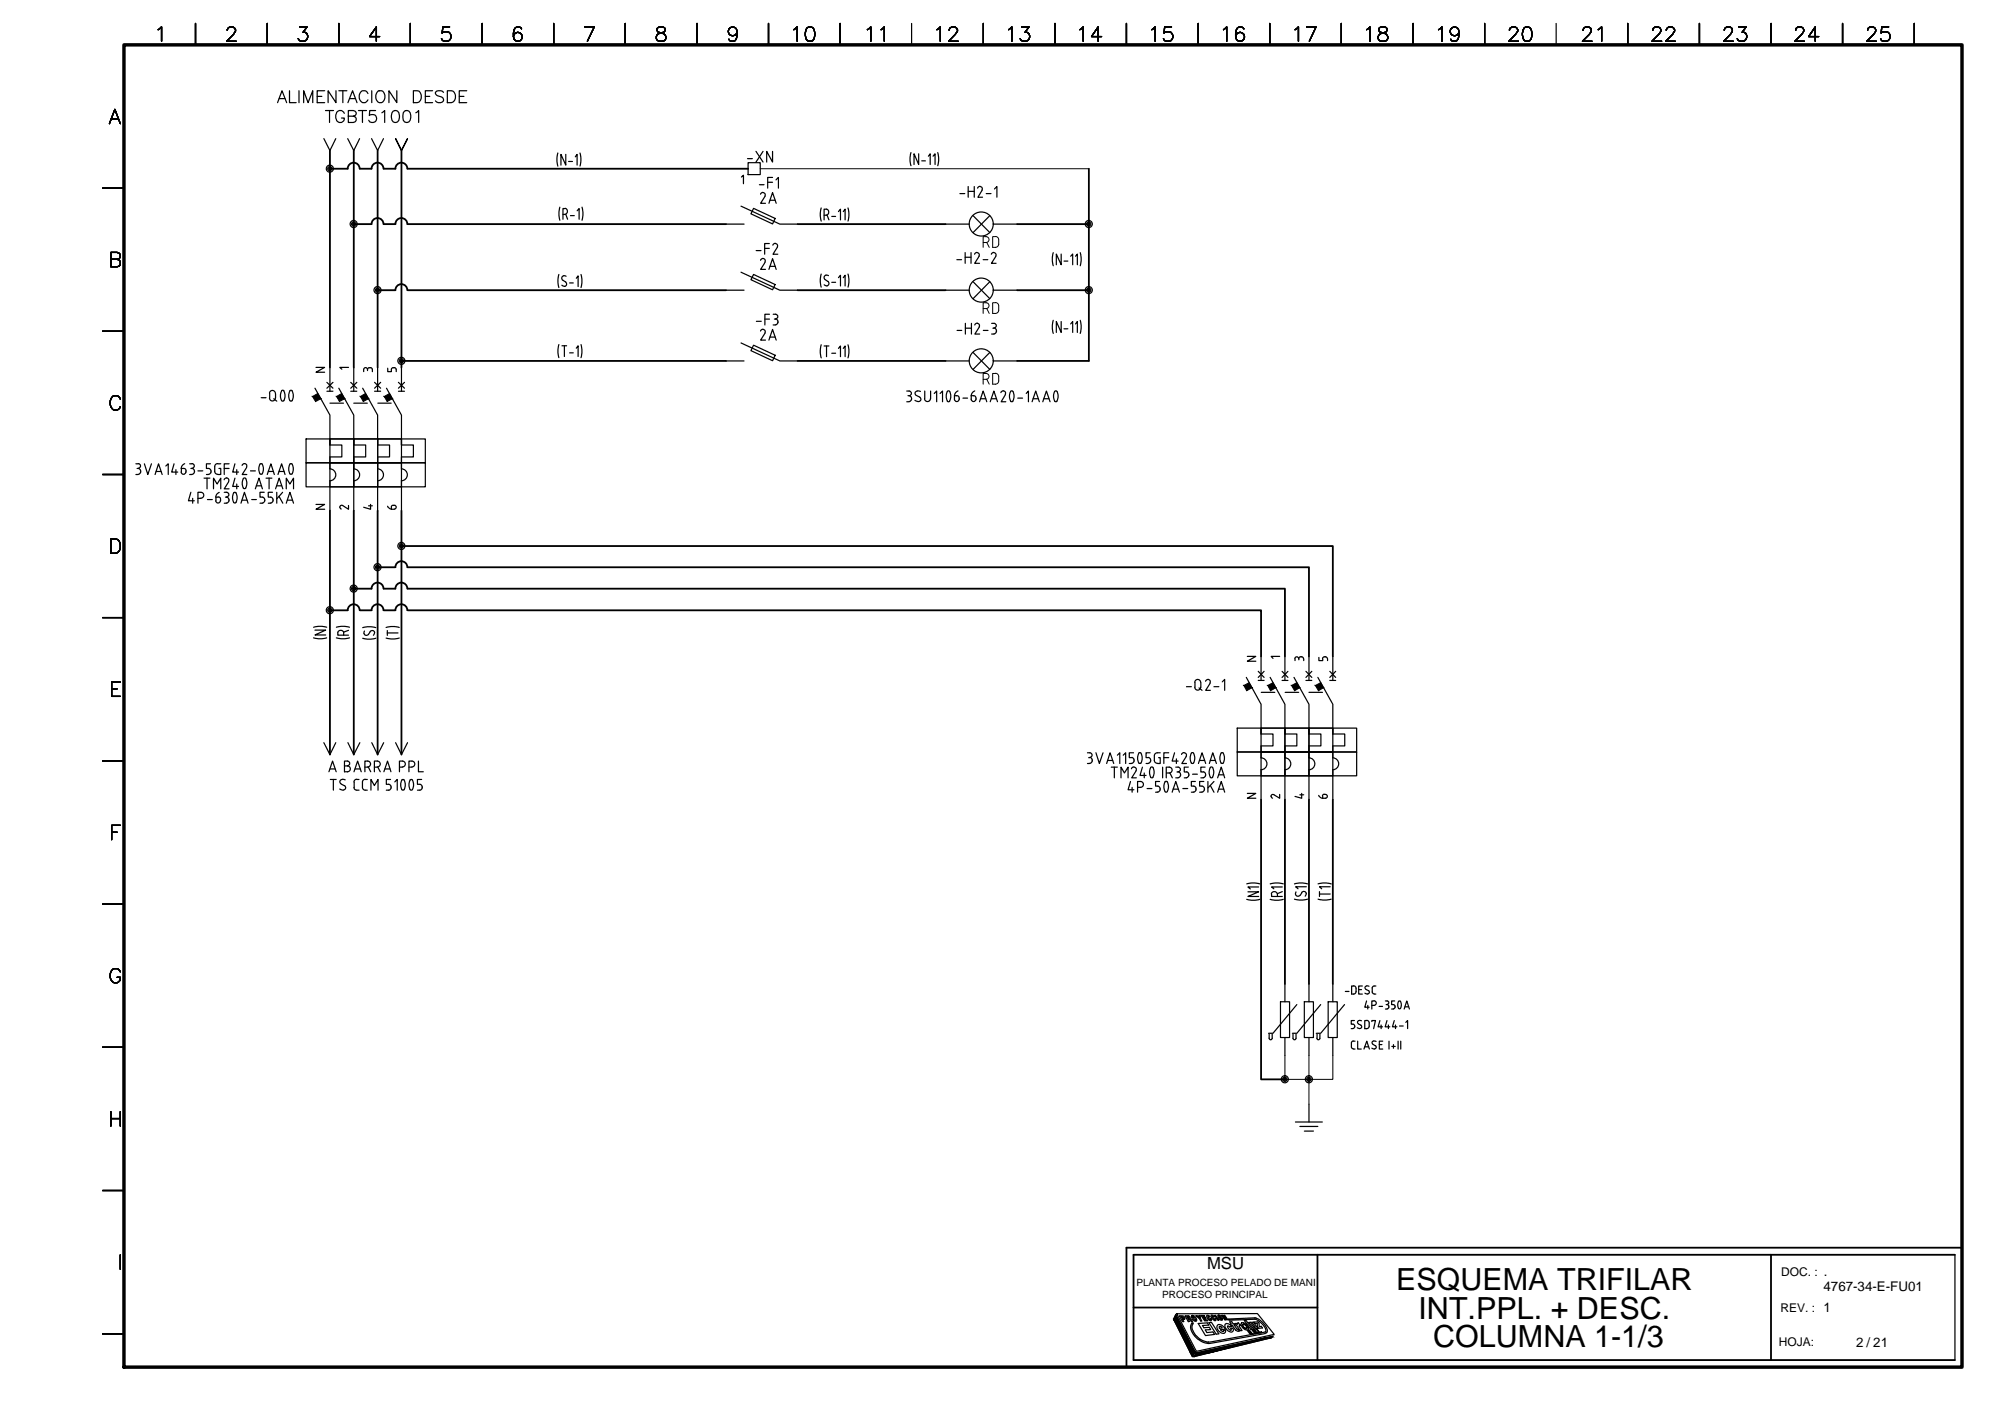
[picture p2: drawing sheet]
<svg xmlns="http://www.w3.org/2000/svg" width="420mm" height="297mm" viewBox="0 0 420 297" stroke-linecap="round" stroke-linejoin="round" font-family="sans-serif">
<defs><g id="words">
<g font-size="6.4">
<text x="292.4" y="270.2">ESQUEMA TRIFILAR</text>
<text x="297.1" y="276.2">INT.PPL. + DESC.</text>
<text x="300.2" y="282.2">COLUMNA 1-1/3</text>
</g>
<text font-size="3.5" x="252.8" y="265.8">MSU</text>
<g font-size="2.8">
<text x="381.9" y="270.4">4767-34-E-FU01</text>
<text x="388.8" y="282.1">2 / 21</text>
</g>
<g font-size="2.5">
<text x="373.1" y="267.4">DOC. : .</text>
<text x="372.9" y="274.9">REV. : 1</text>
<text x="372.6" y="281.9">HOJA:</text>
</g>
<g font-size="2.1">
<text x="238" y="269.3">PLANTA PROCESO PELADO DE MANI</text>
<text x="243.4" y="271.8">PROCESO PRINCIPAL</text>
</g>
</g></defs>
<g fill="none" stroke="#000" stroke-width=".38">
<path d="M69.1 31.5v45.5M74.1 31.5v45.5M79.1 31.5v45.5M80.3 35.3a1.25 1.25 0 0 0-1.2-1.2 1.25 1.25 0 0 0-1.3 1.2h-2.4a1.27 1.27 0 0 0-1.3-1.2 1.27 1.27 0 0 0-1.3 1.2h-3.7M84.1 31.5v45.5M85.3 35.3a1.25 1.25 0 0 0-1.2-1.2 1.25 1.25 0 0 0-1.3 1.2h-2.4M85.4 35.3h71.3M228.1 35.3v40.3h-15.1M74.1 46.9h3.7M80.3 46.9a1.25 1.25 0 0 0-1.2-1.2 1.25 1.25 0 0 0-1.3 1.2M80.4 46.9h2.4M85.3 46.9a1.25 1.25 0 0 0-1.2-1.2 1.25 1.25 0 0 0-1.3 1.2"/>
<path d="M85.4 46.9h66.7M167.1 46.9h30.9M213 46.9h15.1M84.1 75.6h68M85.3 60.8a1.25 1.25 0 0 0-1.2-1.3 1.25 1.25 0 0 0-1.3 1.3h-3.7M85.4 60.8h66.7M167.1 60.8h30.9M167.1 75.6h30.9M213 60.8h15.1M69.1 107v51.1M74.1 107v51.1M79.1 107v51.1"/>
<path d="M84.1 114.4h195.1v23.1M84.1 107v51.1M85.3 118.8a1.25 1.25 0 0 0-1.2-1.2 1.25 1.25 0 0 0-1.3 1.2h-3.7M85.4 118.8h188.8v18.7M69.1 127.8h3.7M75.3 127.8a1.25 1.25 0 0 0-1.2-1.2 1.25 1.25 0 0 0-1.3 1.2M75.4 127.8h2.4M80.3 127.8a1.25 1.25 0 0 0-1.2-1.2 1.25 1.25 0 0 0-1.3 1.2M80.3 123.3a1.25 1.25 0 0 0-1.2-1.3 1.25 1.25 0 0 0-1.3 1.3h-3.7M80.4 127.8h2.4M85.3 127.8a1.25 1.25 0 0 0-1.2-1.2 1.25 1.25 0 0 0-1.3 1.2M85.3 123.3a1.25 1.25 0 0 0-1.2-1.3 1.25 1.25 0 0 0-1.3 1.3h-2.4"/>
<path d="M85.4 127.8h178.7v9.7M85.4 123.3h183.7v14.2M264.1 167.5v58.6h5M269.1 167.5v38.6M274.2 167.5v38.6M279.2 167.5v38.6M237.4 273.9h38.5M275.9 262.8v22.1M370.9 262.8v22.1M409.5 262.8h-172.1v22.1h172.1M410.9 261.4h-175v25"/>
</g>
<g fill="none" stroke="#000" stroke-width=".25">
<path d="M33.1 6.2l.7-.6v3M41 4.9v4.5M47.6 6.4v-.2a.93 .93 0 0 1 1.1-.6 .74 .74 0 0 1 .5 1.2l-1.7 1.8h2M56 4.9v4.5M60.6 19v2.5h1.4M62.6 19v2.5M62.8 5.6h1.5l-.8 1.2a.96 .96 0 0 1 1 1.1 .96 .96 0 0 1-1.3 .7l-.4-.1-.3-.4M68 19h-1.6v2.5h1.6M70.4 19v2.5l-1.7-2.5v2.5M71 4.9v4.5M71 19h1.7M71.8 19v2.5"/>
<path d="M77.1 19.6a.94 .94 0 0 0-1.1-.6 .94 .94 0 0 0-.8 .9 1.12 1.12 0 0 0 .3 1.2 1.12 1.12 0 0 0 1.2 .3l.4-.5M77.9 19v2.5M79.2 19.1a1.2 1.2 0 0 1 1.4 .5 1.2 1.2 0 0 1-.2 1.5 .9 .9 0 0 1-1.1 .4 .9 .9 0 0 1-.6-1 1.73 1.73 0 0 1 .5-1.4zM79.5 7.7h-2.1l1.4-2.1v3M83.1 19v2.5l-1.6-2.5v2.5M86 4.9v4.5M86.6 19h.8a1.34 1.34 0 0 1 .6 2.1l-.6 .4h-.8zM90.6 19h-1.5v2.5h1.5M92.9 19.3a1.16 1.16 0 0 0-1.7 0l.3 .6 .9 .4a.62 .62 0 0 1 .5 .6 .62 .62 0 0 1-.6 .6h-.5l-.6-.4M93.7 19h.8a1.32 1.32 0 0 1 .9 1.3 1.32 1.32 0 0 1-.9 1.2h-.8zM94.2 5.6h-1.4l-.2 1.3a1.06 1.06 0 0 1 1.6 0 1.06 1.06 0 0 1-.2 1.6 1.06 1.06 0 0 1-1.5-.4M97.8 19h-1.6v2.5h1.6"/>
<path d="M101 4.9v4.5M109.2 6.1a.84 .84 0 0 0-1.2-.3 2.77 2.77 0 0 0-.3 2.4 .93 .93 0 0 0 1.5 .2 .93 .93 0 0 0-.4-1.5 .93 .93 0 0 0-1.3 .8M116 4.9v4.5M122.4 5.6h2.1l-1.5 3M131 4.9v4.5M137.8 5.8l-.2 .6a1.67 1.67 0 0 0 1.4 .7 .82 .82 0 0 1 .5 .9 .82 .82 0 0 1-.8 .6h-.5a.85 .85 0 0 1-.8-.9 .85 .85 0 0 1 .9-.8l.9-.3 .1-.5a1.11 1.11 0 0 0-1.5-.3zM146 4.9v4.5M154.4 6.6a.93 .93 0 0 1-1.3 .9 .93 .93 0 0 1-.4-1.5 .93 .93 0 0 1 1.5 .1 2.66 2.66 0 0 1-.2 2.4 .94 .94 0 0 1-1.3-.3M161 4.9v4.5M166.3 6.2l.7-.6v3M169.1 5.8a.94 .94 0 0 1 1.4 .4 2.57 2.57 0 0 1-.3 2.3 1.02 1.02 0 0 1-1.4-.4 2.57 2.57 0 0 1 .3-2.3zM176 4.9v4.5"/>
<path d="M181.7 6.2l.7-.6v3M184.5 6.2l.7-.6v3M190.9 4.9v4.5M196.2 6.2l.7-.6v3M198.8 6.4a.71 .71 0 0 1 .6-.8 .93 .93 0 0 1 1.1 .6v.3l-.4 .7-1.4 1.4h2M206 4.9v4.5M211.3 6.2l.6-.6v3M214 5.6h1.5l-.8 1.2a.96 .96 0 0 1 1 1.1 .96 .96 0 0 1-1.3 .7l-.4-.1-.3-.4M221 4.9v4.5M226.2 6.2l.7-.6v3M230.7 7.7h-2.1l1.4-2.1v3M235.9 4.9v4.5"/>
<path d="M241.2 6.2l.7-.6v3M245.4 5.6h-1.5l-.1 1.3a1.06 1.06 0 0 1 1.6 0 1.06 1.06 0 0 1-.2 1.6 1.06 1.06 0 0 1-1.5-.4M251 4.9v4.5M256.3 6.2l.6-.6v3M260.5 6.1a.86 .86 0 0 0-.8-.5 .86 .86 0 0 0-.7 .6 2.1 2.1 0 0 0 .2 2.3 .93 .93 0 0 0 1.4-.4 .93 .93 0 0 0-.7-1.3 .93 .93 0 0 0-1.1 .9M266 4.9v4.5M271.2 6.2l.8-.6v3M273.7 5.6h1.9l-1.4 3M280.9 4.9v4.5M286.2 6.2l.7-.6v3M288.9 5.8a.6 .6 0 0 0 .3 1l.6 .1a.85 .85 0 0 1 .9 .8 .85 .85 0 0 1-.7 .9h-.6a.85 .85 0 0 1-.8-.9 .85 .85 0 0 1 .9-.8l.6-.1a.6 .6 0 0 0 .3-1l-.4-.2zM296 4.9v4.5"/>
<path d="M301.3 6.2l.7-.6v3M305.6 6.6a.94 .94 0 0 1-1.3 .8 .94 .94 0 0 1-.4-1.5 .94 .94 0 0 1 1.5 .2 2.84 2.84 0 0 1-.2 2.4 .88 .88 0 0 1-1.3-.3M311 4.9v4.5M316.2 6.4a.71 .71 0 0 1 .6-.8 .93 .93 0 0 1 1.1 .6v.3l-.5 .7-1.4 1.4h2M319.3 5.8a.94 .94 0 0 1 1.4 .4 2.57 2.57 0 0 1-.3 2.3 .97 .97 0 0 1-1.4-.4 2.39 2.39 0 0 1 .3-2.3zM325.9 4.9v4.5M331.6 6.4v-.2a.93 .93 0 0 1 1.1-.6 .73 .73 0 0 1 .5 1.2l-1.8 1.8h2M334.7 6.2l.8-.6v3M340.9 4.9v4.5M346.2 6.4a.73 .73 0 0 1 .5-.8h.6a.74 .74 0 0 1 .4 1.2l-1.7 1.8h2M349 6.4v-.2a.93 .93 0 0 1 1.2-.6 .74 .74 0 0 1 .4 1.2l-1.7 1.8h2M356 4.9v4.5"/>
<path d="M361.2 6.4a.73 .73 0 0 1 .5-.8h.6a.74 .74 0 0 1 .4 1.2l-1.7 1.8h2M364.2 5.6h1.5l-.8 1.2a.96 .96 0 0 1 1 1.1 .96 .96 0 0 1-1.3 .7l-.4-.1-.3-.4M370.9 4.9v4.5M376.1 6.4a.73 .73 0 0 1 .6-.8h.5a.74 .74 0 0 1 .5 1.2l-1.8 1.8h2M380.9 7.7h-2.1l1.4-2.1v3M385.9 4.9v4.5M391.2 6.4a.73 .73 0 0 1 .5-.8h.6a.74 .74 0 0 1 .4 1.2l-1.7 1.8h2M395.6 5.6h-1.5l-.1 1.3a1.06 1.06 0 0 1 1.6 0 1.06 1.06 0 0 1-.2 1.6 1.06 1.06 0 0 1-1.5-.4M401 4.9v4.5M21.5 39.4h4.5M22.9 25.9l1.2-3 1.1 3M23.4 24.9h1.4"/>
<path d="M58.1 21.5l1-2.5 .9 2.5M58.5 20.7h1.2M63.6 21.5v-2.5l.9 2.5 1-2.5v2.5M66.4 20.2h1M67.8 29l1.3 2.5 1.2-2.5M68.2 23.2h1.7M69 23.2v2.5M72.1 23.7a.91 .91 0 0 0-1-.5 .91 .91 0 0 0-.8 .9 1.12 1.12 0 0 0 1.2 1.6 .83 .83 0 0 0 .6-1h-.6M72.8 29l1.3 2.5 1.2-2.5M72.9 21.5l.9-2.5 1 2.5M73 24.3h1a.65 .65 0 0 0 .6-.7l-.2-.3-.4-.1h-1v2.5h1a.66 .66 0 0 0 .6-.7 .66 .66 0 0 0-.6-.7M73.3 20.7h1.1"/>
<path d="M75.1 23.2h1.7M75.9 23.2v2.5M77.8 29l1.3 2.5 1.2-2.5M78.7 23.2h-1.3v1a.88 .88 0 0 1 1.3 0 .88 .88 0 0 1-.2 1.3 .88 .88 0 0 1-1.3-.3M80 23.6l.6-.4v2.5M82.4 23.3a.8 .8 0 0 1 1.1 .3 1.94 1.94 0 0 1-.2 1.9 .8 .8 0 0 1-1.2-.3 1.94 1.94 0 0 1 .3-1.9zM82.9 29l1.2 2.5 1.3-2.5-1.3 2.5zM84.7 23.3a.8 .8 0 0 1 1.2 .3 1.94 1.94 0 0 1-.2 1.9 .8 .8 0 0 1-1.2-.3 2.28 2.28 0 0 1 .2-1.9zM87.1 23.6l.6-.4v2.5M89.1 20.2h.9M96.2 20.2h1M116.8 32l-.2 1.4 .2 1.4"/>
<path d="M118.5 32.3v2.3l-1-2.3v2.3M119.1 33.8h.8M120.5 32.9l.4-.6v2.3M121.5 32l.2 1.4-.2 1.4M155.3 37.1l.4-.4v1.8M156.6 33.2h1M156.7 34.1h2.5v2.5h-2.5zM158.3 31.7l1.5 2.3M159.1 38.7h.9M159.8 31.7l-1.5 2.3M160.8 38.2h1M161.8 37.2h-1v2.2"/>
<path d="M161.8 31.7v2.3l-1.2-2.3v2.3M162.5 37.7l.5-.5v2.2M190.8 32l-.2 1.3 .2 1.4M192.4 32.2v2.3l-1-2.3v2.3M193.1 33.7h.7M194.5 32.7l.3-.5v2.3M195.4 32.7l.4-.5v2.3M196.4 32l.2 1.3-.2 1.4M202.8 39.1v2.2M204.1 39.1v2.2M205.3 39.1l.4 .2v.5M205.3 39l-.5 .4"/>
<path d="M205.7 39.8l-.9 1.5h1M208.3 39.6l.5-.5v2.2M23.2 54.3l1.7-.1a.74 .74 0 0 0 0-1.2l-.4-.1h-1.3v3l1.7-.1a.82 .82 0 0 0 .3-.9 .82 .82 0 0 0-.7-.6M117.1 57.5l-.2 1.4 .2 1.3M117.3 43.4l-.2 1.4 .2 1.3M117.9 58.7l.6 .4a.53 .53 0 0 1 0 .8 .53 .53 0 0 1-.8-.2M117.9 44.9h.5M118.1 57.8a.51 .51 0 0 0-.4 .4 .51 .51 0 0 0 .2 .5M118.1 57.7l.5 .2M118.4 43.6a.63 .63 0 0 1 .4 .7 .63 .63 0 0 1-.4 .6M118.4 43.7h-.5v2.2M118.5 44.9l.4 1"/>
<path d="M119.3 59.3h.8M119.5 45.2h.8M120.7 58.3l.4-.5v2.2M120.9 44.2l.4-.5v2.2M121.7 57.5l.2 1.4-.2 1.3M121.9 43.4l.2 1.4-.2 1.3M152.1 46.9h3.7M155.2 43.2l8.1 3.7h3.8M155.2 57l8.1 3.8h3.8M157.8 43.6l4.6 2.2-.6 1.1-4.5-2.1zM157.8 57.5l4.6 2.1-.6 1.1-4.5-2.1zM158.4 52.5h1"/>
<path d="M159.3 40.7a.51 .51 0 0 1 .7-.3 .51 .51 0 0 1 .2 .7l-.9 1.5h1M159.3 54.5a.5 .5 0 0 1 .7-.3 .5 .5 0 0 1 .2 .7M160.2 52h.9M160.2 54.9l-.9 1.5h1M161.1 42.6l.7-2.3 .8 2.3M161.1 56.4l.7-2.2 .8 2.2M161.1 51h-.9v2.3M161.3 42h1.1M161.3 55.8h1.1M162.4 51l.4 .3v.5M162.4 51l-.5 .4M162.8 51.8l-.9 1.5h1"/>
<path d="M172 43.6l-.2 1.3 .2 1.4M172 57.4l-.2 1.4 .2 1.4M172.6 45.1h.5M172.6 59.7l.6 .2M173 57.7a.51 .51 0 0 0-.4 .4 .51 .51 0 0 0 .2 .5l.8 .7a.47 .47 0 0 1-.4 .6M173 57.6l.5 .1M173.1 45a.63 .63 0 0 0 .5-.6 .63 .63 0 0 0-.5-.6h-.5v2.3M173.2 45.1l.4 1M174.2 45.3h.8M174.2 59.1h.8M175.6 44.3l.4-.5v2.3M175.6 58.2l.4-.5v2.2"/>
<path d="M176.6 44.3l.4-.5v2.3M176.6 58.2l.4-.5v2.2M177.6 43.6l.2 1.3-.2 1.4M177.6 57.4l.2 1.4-.2 1.4M198 46.9h5M200.4 54.4h1M201.1 40.6h1M202.2 52.9v2.3M202.2 53.9h1.2M202.8 40.1h1.3M203.4 52.9v2.3M203.8 45.2l3.5 3.5"/>
<path d="M203.8 59l3.5 3.6M204.6 52.9l.3 .1 .2 .5-1 1.7h1.1M204.6 52.9l-.5 .4M205.9 54.4h1M206.6 40.6h1M207.3 45.2l-3.5 3.5M207.3 59l-3.5 3.6M208 46.9h5M208.1 52.9l.5 .3v.5M208.2 52.9l-.6 .4M208.6 53.7l-.9 1.5h.9M220.6 52.9l-.2 1.4 .2 1.4"/>
<path d="M222.3 53.2v2.3l-1.1-2.3v2.3M222.9 54.7h.8M224.3 53.7l.4-.5v2.3M225.3 53.7l.4-.5v2.3M226.3 52.9l.2 1.4-.2 1.4M21.5 69.4h4.5M66.2 77h1.8l-1.8 1h1.8M69.1 77v5M73 77h-1.8l.4 .3M74.1 77v5M76.2 77.4a.4 .4 0 0 1 .4-.4 .4 .4 0 0 1 .4 .4 .52 .52 0 0 1 .5-.4 .52 .52 0 0 1 .5 .4M76.2 77.4v.5"/>
<path d="M77 77.4v.2M78 77.4v.5M79.1 77v5M81.2 77.1v.8h.8v-.5M82.4 77l-.4 .4M82.4 77h.2M82.6 77l.4 .4M83 77.4v.5M84.1 77v5M117.1 72.2l-.2 1.4 .2 1.3M117.7 72.4h1M118.2 72.4v2.3"/>
<path d="M119.3 73.9h.8M120.7 72.9l.4-.5v2.3M121.7 72.2l.2 1.4-.2 1.3M152.1 60.8h3.7M152.1 75.6h3.7M155.2 71.8l8.1 3.8h3.8M157.8 72.3l4.6 2.1-.6 1.2-4.5-2.2zM158.4 67.3h1M159.8 69l.3 .1 .2 .5-1 1.6h1M159.8 69l-.5 .3M160.2 66.8h1M161.1 71.2l.7-2.2 .8 2.2"/>
<path d="M161.2 65.8h-1v2.3M161.3 70.6h1.1M161.9 65.8h.5a.49 .49 0 0 1 .5 .5 .49 .49 0 0 1-.5 .5l.4 .2 .1 .3M161.9 68.1h.5M162.2 66.8h.2M162.9 67.5l-.2 .5h-.3M163 67.3v.3M172 72.2l-.2 1.4 .2 1.4M172.6 72.5h1M173.1 72.5v2.2M174.2 74h.8M175.6 73l.4-.5v2.2"/>
<path d="M176.6 73l.4-.5v2.2M177.6 72.2l.2 1.4-.2 1.4M198 60.8h5M198 75.6h5M200.5 69.2h.9M202.2 67.7v2.3M202.2 68.7h1.3M203.5 67.7v2.3M203.8 73.8l3.5 3.6M204.7 67.7l.3 .1 .2 .5-1 1.7h1M204.7 67.7l-.5 .4M206 69.2h.9"/>
<path d="M207.3 73.8l-3.5 3.6M207.7 67.7h.5a.49 .49 0 0 1 .5 .5 .49 .49 0 0 1-.5 .5l.4 .2 .1 .3M208 68.7h.2M208 60.8h5M208 75.6h5M208.7 69.4l-.3 .5-.7 .1M208.7 69.2v.3M220.6 67.1l-.2 1.4 .2 1.3M222.3 67.4v2.2l-1.1-2.2v2.2M222.9 68.9h.8M224.3 67.9l.4-.5v2.2M225.3 67.9l.4-.5v2.2"/>
<path d="M226.3 67.1l.2 1.4-.2 1.3M21.5 99.4h4.5M25.2 83.6a1.03 1.03 0 0 0-1.6-.6 1.79 1.79 0 0 0 .3 2.9 1.02 1.02 0 0 0 1.3-.7M28.5 97.2l.4-.1a.49 .49 0 0 1 .5 .5 .49 .49 0 0 1-.5 .5M28.5 99.4h.5M28.7 98.1a.55 .55 0 0 1 .7 .5M29.4 98.9l-.2 .4-.3 .1M29.5 98.6v.3M30.2 97.2l.8 2.2 .7-2.2M32.5 99.4l.7-2.2 .8 2.2M32.7 98.8h1.1M34.7 97.6l.5-.4v2.2"/>
<path d="M36.5 97.2l-.5 1.7h1.2M36.8 98.4v1M37.9 98.9a.49 .49 0 0 0 .5 .5 .49 .49 0 0 0 .5-.5M38 98.1h.5a.53 .53 0 0 1 .5 .8M38 98.1v.8M38.7 97.1a1.12 1.12 0 0 0-.8 1M39.7 97.2l.5-.1a.49 .49 0 0 1 .5 .5 .49 .49 0 0 1-.5 .5M39.7 99.4h.5M40 98.1a.55 .55 0 0 1 .7 .5M40.7 98.9l-.2 .4-.3 .1M40.7 98.6v.3M41.5 98.6h1"/>
<path d="M43.2 99.4h.5M43.7 98.1l.4 .3 .1 .2M44.1 97.2h-.9v.9h.5M44.2 98.9l-.3 .4-.2 .1M44.2 98.6v.3M45 97.7v1a.61 .61 0 0 0 .6 .7M45.9 98.1h.3v1.3h-.6M46.2 97.2l-.6-.1a.61 .61 0 0 0-.6 .6M47 98.1h1M48 97.2h-1v2.2M49.2 97.2l-.5 1.7h1.3M49.6 98.4v1"/>
<path d="M50.7 97.5a.5 .5 0 0 1 .7-.4 .5 .5 0 0 1 .2 .8M51.7 97.9l-1 1.5h1M52.5 98.6h1M54.5 97.1h.2a1.53 1.53 0 0 1 0 2.3 1.66 1.66 0 0 1-.2-2.3zM54.7 83.3h1M56 99.4l.7-2.2 .8 2.2M56.2 98.8h1M56.4 83.4a.61 .61 0 0 0 .7 .6 .61 .61 0 0 0 .6-.6M56.5 82.4v1M57.3 83.5l.7 .5M57.7 82.4a.61 .61 0 0 0-.6-.6 .61 .61 0 0 0-.7 .6M57.7 82.4v1"/>
<path d="M58.2 99.4l.8-2.2 .7 2.2M58.4 98.8h1.1M59.5 81.9a2.1 2.1 0 0 1 0 2M59.5 81.9l-.3-.2a1.58 1.58 0 0 0 0 2.3l.3-.1M60.7 81.9l.4-.1a1.7 1.7 0 0 1-.1 2.2l-.3-.1M60.7 97.2l.4-.1a1.66 1.66 0 0 1-.1 2.3l-.3-.2M60.7 81.9a2.1 2.1 0 0 0 0 2M60.7 97.2a2.1 2.1 0 0 0 0 2M64.1 96.9h10v5.1h-10zM64.1 91.9h10v5h-10zM66 81.3l3.1 5.7v6.2M68.5 80.1l1.2 1.2"/>
<path d="M68.5 82h1.2M69.1 98.2a1.25 1.25 0 0 1 1.2 1.3 1.25 1.25 0 0 1-1.2 1.2M69.1 93.2h2.5v2.5h-2.5v2.5M69.1 96.9h10v5.1h-10zM69.1 91.9h10v5h-10zM69.1 91.9v1.3M69.1 84.5h2.8M69.7 80.1l-1.2 1.2M71 81.3l3.1 5.7v6.2M73.5 82h1.2M73.5 80.1l1.2 1.2M74.1 93.2h2.5v2.5h-2.5v2.5a1.25 1.25 0 0 1 1.2 1.3 1.25 1.25 0 0 1-1.2 1.2v6.3"/>
<path d="M74.1 96.9h10v5.1h-10zM74.1 91.9h10v5h-10zM74.1 91.9v1.3M74.1 84.5h2.8M74.7 80.1l-1.2 1.2M76 81.3l3.1 5.7v6.2M78.5 82h1.2M78.5 80.1l1.2 1.2M79.1 93.2h2.5v2.5h-2.5v2.5a1.25 1.25 0 0 1 1.2 1.3 1.25 1.25 0 0 1-1.2 1.2v6.3M79.1 96.9h10v5.1h-10zM79.1 91.9h10v5h-10zM79.1 91.9v1.3"/>
<path d="M79.1 84.5h2.8M79.7 80.1l-1.2 1.2M81 81.3l3.1 5.7v6.2M83.5 82h1.2M83.5 80.1l1.2 1.2M84.1 98.2a1.25 1.25 0 0 1 1.2 1.3 1.25 1.25 0 0 1-1.2 1.2M84.1 93.2h2.5v2.5h-2.5v2.5M84.1 91.9v1.3M84.7 80.1l-1.2 1.2M189.9 81.9h.5M189.9 84.2h.5M190.2 82.9h.2"/>
<path d="M190.4 81.9a.49 .49 0 0 1 .5 .5 .49 .49 0 0 1-.5 .5l.4 .2 .1 .3M190.9 83.6l-.2 .4-.3 .1M190.9 83.4v.3M192 82.8l.6 .4a.51 .51 0 0 1 .2 .7 .51 .51 0 0 1-.7 .2l-.5-.2M192.1 81.9a.49 .49 0 0 0-.4 .4 .49 .49 0 0 0 .2 .5M192.2 81.9l.6 .1M193.7 81.9v1.6M194.9 81.9v1.6a.61 .61 0 0 1-.6 .6 .61 .61 0 0 1-.7-.6M195.7 82.4l.5-.5v2.3M196.9 82.4l.5-.5v2.3M198.4 84l.3 .2 .2-.2M198.4 84a1.7 1.7 0 0 1 .3-2.1l.2 .1 .2 .4a2.1 2.1 0 0 1-.2 1.6"/>
<path d="M199.9 83.6a.49 .49 0 0 0 .5 .5 .49 .49 0 0 0 .5-.5M199.9 82.9h.5M199.9 82.9v.8M200.4 82.9a.44 .44 0 0 1 .5 .5M200.7 81.9a1.12 1.12 0 0 0-.8 1M200.9 83.4v.3M201.7 83.4h1M203.4 83.6a.49 .49 0 0 0 .5 .5 .49 .49 0 0 0 .5-.5M203.4 82.9h.5M203.4 82.9v.8M203.9 82.9a.44 .44 0 0 1 .5 .5M204.2 81.9a1.12 1.12 0 0 0-.8 1"/>
<path d="M204.4 83.4v.3M205.2 84.2l.7-2.3 .8 2.3M205.4 83.5h1.1M207.4 84.2l.8-2.3 .7 2.3M207.7 83.5h1M209.6 82.3a.5 .5 0 0 1 .7-.4 .5 .5 0 0 1 .2 .7M210.6 82.7l-.9 1.5h1M211.7 82l.4-.1 .2 .5a2.1 2.1 0 0 1-.1 1.6M211.7 84l.2 .2 .3-.2M211.7 82a2.1 2.1 0 0 0 0 2M213.2 83.4h1M214.9 82.4l.5-.5v2.3"/>
<path d="M216.2 84.2l.7-2.3 .8 2.3M216.4 83.5h1M218.4 84.2l.8-2.3 .7 2.3M218.6 83.5h1.1M220.9 82l.4-.1 .2 .5a2.1 2.1 0 0 1-.1 1.6M220.9 84l.2 .2 .3-.2M220.9 82a2.1 2.1 0 0 0 0 2M23.2 112.9h1a1.62 1.62 0 0 1 1 1.5 1.62 1.62 0 0 1-1 1.5h-1zM40 103.1l-.5 1.8h1.2M40.4 104.4v1M41.5 104.4h.6M42.1 103.1a.61 .61 0 0 1 .6 .6 .61 .61 0 0 1-.6 .7"/>
<path d="M42.1 103.1h-.6v2.3M42.7 100.2h1.3M43.4 100.2v2.2M43.4 104.6h1.1M44.7 102.4v-2.2l.8 1.2 .7-1.2v2.2M45.2 104.9a.49 .49 0 0 0 .5 .5 .49 .49 0 0 0 .5-.5M45.7 104.1h-.5v.8M45.7 104.1a.44 .44 0 0 1 .5 .5M45.9 103.1a1.12 1.12 0 0 0-.7 1M46.2 104.6v.3M46.9 100.5a.5 .5 0 0 1 .7-.4 .5 .5 0 0 1 .3 .8M47 103.1h.5"/>
<path d="M47 105.4h.5M47.2 104.1h.3M47.4 103.1a.49 .49 0 0 1 .5 .5 .49 .49 0 0 1-.5 .5M47.4 104.1l.5 .3v.2M47.9 100.9l-.9 1.5h1M47.9 104.9l-.2 .4-.3 .1M48 104.6v.3M48.9 103.3l.4-.1a1.66 1.66 0 0 1-.1 2.2l-.3-.2M48.9 103.3a2.1 2.1 0 0 0 0 1.9M49.2 100.2l-.5 1.7h1.3M49.6 101.4v1M50.5 105.4l.7-2.3 .8 2.3"/>
<path d="M50.7 104.8h1M51 100.2h.4a1.66 1.66 0 0 1-.2 2.2l-.2-.2M51 100.2a2.1 2.1 0 0 0 0 2M52.7 104.6h1M53.5 102.4l.7-2.2 .8 2.2M53.7 101.8h1.1M54.5 105.4h.5M54.9 104.1l.5 .3v.2M55.3 103.1h-.8v1h.5M55.5 104.6a.61 .61 0 0 1-.6 .8M55.7 100.2h1.3M56.2 105.4h.5"/>
<path d="M56.4 100.2v2.2M56.7 104.1l.4 .3 .1 .2M57.1 103.1h-.9v1h.5M57.2 104.9l-.3 .4-.2 .1M57.2 104.6v.3M57.7 102.4l.8-2.2 .7 2.2M57.9 101.8h1.1M58 103.1v2.3M58.4 104l.8 1.4M59.2 103.1l-1.2 1.4M60 102.4v-2.2l.7 1.2 .8-1.2v2.2M60 105.4l.7-2.3 .8 2.3"/>
<path d="M60.2 104.8h1.1M66.2 105.7h1.8l-1.8 1h1.8M69.1 100.7v6.3M71.8 105.9a.4 .4 0 0 0-.6 .2 .4 .4 0 0 0 .3 .5M73 105.9v.8l-1.2-.8M77.2 106h.8M77.6 105.7v1l-1.4-.4M81.2 106l.3 .5 .5 .1M82 106.3v.4h.6M82.4 105.8l-.3 .1-.1 .3M82.4 105.9h.2M82.6 105.8a.4 .4 0 0 1 .4 .4 .4 .4 0 0 1-.4 .4"/>
<path d="M84.1 100.7v6.3M21.5 129.4h4.5M65.7 133.6l1.3 .2 1.4-.2M65.7 131.4l1.3-.2 1.4 .2M66 132h2.2l-2.2 1h2.2M70.5 133.6l1.3 .2 1.4-.2M70.5 131.4l1.3-.2 1.4 .2M72 133.1v-.6a.63 .63 0 0 0-.6-.5 .63 .63 0 0 0-.6 .5v.6h2.2M73 132l-1 .4M76 133.7l1.3 .2 1.4-.2M76 131.5l1.3-.2 1.4 .2M76.3 132.2a.55 .55 0 0 0 .1 .8 .55 .55 0 0 0 .8-.1l.3-.6a.53 .53 0 0 1 .9-.1 .53 .53 0 0 1-.2 .9"/>
<path d="M80.9 133.7l1.3 .2 1.4-.2M80.9 131.4l1.3-.2 1.4 .2M81.1 132.6h2.3M81.1 132.1v1M261.3 137.5h1.7l-1.7 1h1.7M264.1 137.5v5M268 137.5h-1.8l.4 .4M269.1 137.5v5M271.2 138v.4M272 138v.2M272.4 137.6l-.4 .4a.4 .4 0 0 0-.4-.4 .4 .4 0 0 0-.4 .4M272.4 137.6h.2"/>
<path d="M272.6 137.6l.4 .4M273.1 138v.4M274.2 137.5v5M276.2 137.7v.7h.8v-.4M277 138a.52 .52 0 0 1 .5-.4 .52 .52 0 0 1 .5 .4M278.1 138v.4M279.2 137.5v5M21.5 159.4h4.5M23.4 144.3h1.1M25.2 142.9h-1.8v3h1.8M67.8 155.6l1.3 2.5 1.2-2.5M72.9 155.6l1.2 2.5 1.3-2.5"/>
<path d="M77 159.4a.61 .61 0 0 1 .6 .6 .61 .61 0 0 1-.6 .7M77 159.4h-.6v2.3M77.9 155.6l1.2 2.5 1.3-2.5M79 159.4a.61 .61 0 0 1 .6 .6 .61 .61 0 0 1-.6 .7M79.1 159.4h-.7v2.3M82.9 155.6l1.2 2.5 1.3-2.5M87.6 159.4v2.3h1.1M227.8 157.7h.5M227.8 159.9h.5M228 158.7h.3M228.3 157.7a.49 .49 0 0 1 .4 .5 .49 .49 0 0 1-.4 .5h.2l.2 .5M228.7 159.4v.3l-.4 .2"/>
<path d="M228.8 159.2v.2M229.5 157.7l.8 2.2 .7-2.2M231.8 159.9l.7-2.2 .8 2.2M232 159.3h1.1M234 158.2l.5-.5v2.2M235.3 158.2l.5-.5v2.2M236.5 159.9h.5M237 158.7h.3l.2 .5M237.4 157.7h-.9v1h.5M237.5 159.4l-.1 .3-.4 .2M237.5 159.2v.2M238.5 157.8a1.7 1.7 0 0 0 .3 2.1l.2-.1 .1-.4a2.1 2.1 0 0 0-.1-1.6"/>
<path d="M239 157.8l-.2-.2-.3 .2M240.5 158.7h.2l.3 .5M240.9 157.7h-.9v1h.5M241 159.4l-.3 .4-.7 .1M241 159.2v.2M241.8 158.3v1a.61 .61 0 0 0 .6 .6M242.4 157.7a.61 .61 0 0 0-.6 .6M242.4 157.7h.6M242.7 158.7h.3v1.2h-.6M243.8 158.7h1M244.8 157.7h-1v2.2M246 157.7l-.5 1.7h1.3"/>
<path d="M246.4 159v.9M248 157.6l-.5 .4M248 157.7l.3 .1 .2 .5-1 1.6h1M248.5 143.8h1M249.5 157.8a1.7 1.7 0 0 0 .3 2.1l.2-.1M250 157.8a2.1 2.1 0 0 1 0 2M250 157.8l-.2-.2-.3 .2M250.2 142.9a.61 .61 0 0 1 .7-.6 .61 .61 0 0 1 .6 .6v1.1M250.2 144a.61 .61 0 0 0 .7 .6 .61 .61 0 0 0 .6-.6M250.3 143v1M251 159.9l.8-2.2 .7 2.2M251.1 144.1l.7 .5"/>
<path d="M251.3 159.3h1M252.5 142.7a.5 .5 0 0 1 .7-.3 .5 .5 0 0 1 .2 .7M253.3 159.9l.7-2.2 .8 2.2M253.5 143.1l-1 1.5h1M253.5 159.3h1.1M254.3 143.8h1M255.7 157.8a1.7 1.7 0 0 0 .3 2.1l.2-.1M256 142.8l.5-.5v2.3M256.2 157.8a2.1 2.1 0 0 1 0 2M256.2 157.8l-.2-.2-.3 .2M259.1 157.5h10v5h-10zM259.1 152.5h10v5h-10z"/>
<path d="M261 141.9l3.1 5.6v6.3M263.5 140.6l1.3 1.3M263.5 142.5h1.3M264.1 153.8h2.5v2.5h-2.5v2.5a1.25 1.25 0 0 1 1.3 1.2 1.25 1.25 0 0 1-1.3 1.2v6.3M264.1 157.5h10.1v5h-10.1zM264.1 152.5h10.1v5h-10.1zM264.1 152.5v1.3M264.2 145h2.8M264.8 140.6l-1.3 1.3M266 141.9l3.1 5.6v6.3M268.5 142.5h1.3M268.5 140.6l1.3 1.3"/>
<path d="M269.1 158.8a1.25 1.25 0 0 1 1.3 1.2 1.25 1.25 0 0 1-1.3 1.2M269.1 153.8h2.5v2.5h-2.5v2.5M269.1 157.5h10.1v5h-10.1zM269.1 152.5h10.1v5h-10.1zM269.1 152.5v1.3M269.2 145h2.8M269.8 140.6l-1.3 1.3M271 141.9l3.2 5.6v6.3M273.5 142.5h1.3M273.5 140.6l1.3 1.3M274.1 158.8a1.25 1.25 0 0 1 1.3 1.2 1.25 1.25 0 0 1-1.3 1.2M274.2 153.8h2.5v2.5h-2.5v2.5"/>
<path d="M274.2 157.5h10v5h-10zM274.2 152.5h10v5h-10zM274.2 152.5v1.3M274.2 145h2.8M274.8 140.6l-1.3 1.3M276 141.9l3.2 5.6v6.3M278.5 142.5h1.3M278.5 140.6l1.3 1.3M279.2 153.8h2.5v2.5h-2.5l-.1 2.5a1.25 1.25 0 0 1 1.3 1.2 1.25 1.25 0 0 1-1.3 1.2l.1 6.3M279.2 152.5v1.3M279.8 140.6l-1.3 1.3M23.4 174.3h1.1"/>
<path d="M25.2 172.9h-1.8v3M68.9 161.7l.8-2.3 .7 2.3M69.1 161.1h1.1M69.2 163.3h1.2M69.8 163.3v2.2M71.2 165.3l.7 .2M71.5 164.3l.6 .3a.49 .49 0 0 1 .3 .5 .49 .49 0 0 1-.5 .4M71.7 163.3a.49 .49 0 0 0-.5 .4 .49 .49 0 0 0 .2 .5M71.7 163.2l.6 .2M72.8 160.4a.49 .49 0 0 0 .5-.5 .49 .49 0 0 0-.5-.5h-.6v2.3h.6a.61 .61 0 0 0 .6-.6 .61 .61 0 0 0-.6-.7h-.6M74.1 165l.3 .4 .8 .1M74.1 161.7l.8-2.3 .8 2.3"/>
<path d="M74.2 163.8v1.2M74.4 161.1h1.1M74.7 163.2l-.3 .1-.3 .5M74.7 163.3h.5M75.9 165l.3 .4 .7 .1M75.9 163.8v1.2M76.4 160.7h.6M76.5 163.2l-.3 .1-.3 .5M76.5 163.3h.4M77.1 160.7l.6 1M77.7 165.5v-2.2l.7 1.2 .8-1.2v2.2M78.4 160.7h.7"/>
<path d="M79.1 160.7l.5 1M80.4 161.7l.8-2.3 .7 2.3M80.6 161.1h1.1M81.8 163.3h-.9v1l.7 .1 .3 .4M81.9 165l-.3 .5h-.7M81.9 164.8v.3M82.7 163.8l.5-.5v2.2M83.7 160.7h.6M84.3 160.7a.61 .61 0 0 0 .6-.6 .61 .61 0 0 0-.6-.7h-.6v2.3M84.6 163.4a2.1 2.1 0 0 1 0 2M84.7 163.4l-.3-.1a1.53 1.53 0 0 0 0 2.2l.3-.1M85.7 160.7h.6"/>
<path d="M85.9 163.4l.4-.1a1.66 1.66 0 0 1-.2 2.2l-.2-.1M85.9 163.4a2.1 2.1 0 0 0 0 2M86.3 160.7a.61 .61 0 0 0 .6-.6 .61 .61 0 0 0-.6-.7h-.6v2.3M88.3 163.3h-.9v1l.8 .1 .2 .4M88.4 165l-.2 .5h-.8M88.4 164.8v.3M232.8 160.7h1.2M233.4 160.7v2.2M234.8 162.9v-2.2l.7 1.2 .8-1.2v2.2M236.8 163.7l-.5 1.7h1.2M237.1 164.9v1M237.5 160.7l-.5 .3"/>
<path d="M237.5 160.7l.5 .2-.1 .5M238 161.5l-1 1.4h1M238.3 164.9h.6a.61 .61 0 0 0 .6-.6 .61 .61 0 0 0-.6-.6h-.6v2.2M239.3 160.7l-.5 1.7h1.2M239.7 161.9v1M240.3 165.2h1M241 160.8l.4-.1a1.72 1.72 0 0 1-.1 2.2l-.3-.1M241 160.8a2.1 2.1 0 0 0 0 2M242 165.9h.5M242.9 163.7h-.9v1h.7l.3 .5M243 165.4l-.1 .3-.4 .2M243 165.2v.2"/>
<path d="M243.5 160.7v2.2M244 165.8l.3 .1 .2-.1M244.3 161.9h.6a.61 .61 0 0 0 .6-.6 .61 .61 0 0 0-.6-.6h-.6v2.2M244.5 163.8a2.1 2.1 0 0 1 0 2M244.5 163.8l-.2-.1a1.55 1.55 0 0 0-.3 2.1M245 161.9l.5 1M245.5 165.9l.8-2.2 .7 2.2M245.7 165.3h1.1M246.3 160.7h.5M246.3 162.9h.5M246.5 161.7h.3M246.8 160.7a.49 .49 0 0 1 .4 .5 .49 .49 0 0 1-.4 .5l.4 .2v.3"/>
<path d="M247.2 162.4l-.2 .4-.2 .1M247.3 162.2v.2M247.7 165.2h1.1M248 162.9h.5M248.9 160.7h-.9v1h.7l.3 .5M249 162.4l-.3 .4-.2 .1M249 162.2v.2M249.5 165.9h.5M249.8 162.2h1M250.4 163.7h-.9v1h.8l.2 .5M250.5 165.2a.55 .55 0 0 1-.5 .7M251.3 165.9h.5"/>
<path d="M251.5 162.9h.5M252.2 163.7h-.9v1h.7l.2 .5M252.2 165.4l-.2 .4-.3 .1M252.3 165.2v.2M252.4 160.7h-.9v1h.7l.3 .5M252.5 162.4l-.3 .4-.2 .1M252.5 162.2v.2M253 163.7v2.2M253.5 164.5l.8 1.4M254 160.8a2.1 2.1 0 0 1 0 2M254 160.8l-.3-.1a1.57 1.57 0 0 0 0 2.2l.3-.1M254.3 163.7l-1.3 1.4"/>
<path d="M255 162.9l.8-2.2 .7 2.2M255 165.9l.8-2.2 .7 2.2M255.2 162.3h1.1M255.2 165.3h1.1M261.3 166.2h1.7l-1.7 1h1.7M266.2 166.8l.3 .4M266.8 166.5h-.4l-.2 .3M268 166.4v.8l-1.2-.7M269.1 161.2v6.3M272.3 166.5h.8M272.6 166.2v1l-1.4-.4M274.2 161.2v6.3"/>
<path d="M276.2 166.6l.3 .4 .5 .2M277.4 166.4l-.3 .1-.1 .3M277.4 166.4a.42 .42 0 0 1 .6 .3 .42 .42 0 0 1-.4 .5h-.6v-.4M21.5 189.4h4.5M261.1 188.4l1.4 .2 1.4-.2M261.1 185.2l1.4-.2 1.4 .2M261.4 186.8h2.2l-2.2 1h2.2M263.6 185.8h-2.2l.5 .4M266 188.4l1.4 .2 1.4-.2M266 185.2l1.4-.2 1.4 .2M266.3 187.3a.63 .63 0 0 1 .6-.5 .63 .63 0 0 1 .6 .5M266.3 187.3v.5h2.3"/>
<path d="M267.6 187.3v.5M268.6 185.8h-2.3l.5 .4M268.6 186.8l-1 .4M271.1 188.4l1.4 .2 1.4-.2M271.1 185.2l1.4-.2 1.4 .2M271.4 187.3a.51 .51 0 0 0 .4 .4 .51 .51 0 0 0 .5-.2M271.5 186.8l-.2 .5M272.7 187a.54 .54 0 0 1 .8-.1 .54 .54 0 0 1-.1 .8M272.7 187l-.4 .5M273.6 185.8h-2.2l.5 .4M276.1 188.4l1.3 .2 1.4-.2M276.1 185.2l1.3-.2 1.4 .2"/>
<path d="M276.4 187.3h2.2M276.4 186.8v1M278.6 185.8h-2.2l.4 .4M21.5 219.4h4.5M25.2 203.6a1.1 1.1 0 0 0-1.3-.7 1.1 1.1 0 0 0-.8 1.1 1.31 1.31 0 0 0 .3 1.4 1.31 1.31 0 0 0 1.4 .3l.4-.5v-.5h-.7M265.8 217.5a.32 .32 0 0 0 .3 .3 .32 .32 0 0 0 .4-.3M265.8 216.6v.9M266.5 216.6v.9M268.2 209.8h1.9v7.5h-1.9zM269.1 206.1v3.7M269.1 217.3v3.8M270.8 217.5a.32 .32 0 0 0 .3 .3 .32 .32 0 0 0 .4-.3"/>
<path d="M270.8 216.6v.9M271.5 216.6v.9M271.6 210.4l-5 6.1h-.9M273.2 209.8h1.9v7.5h-1.9zM274.2 206.1v3.7M274.2 217.3v3.8M275.8 217.5a.32 .32 0 0 0 .3 .3 .32 .32 0 0 0 .4-.3M275.9 216.6v.9M276.5 216.6v.9M276.6 210.4l-5 6.1h-.9M278.2 209.8h1.9v7.5h-1.9zM279.2 206.1v3.7"/>
<path d="M279.2 217.3v3.8M281.6 210.4l-5 6.1h-.9M281.8 207.7h.7M283 215.5h.4M283.1 219.3l.4 .4M283.5 218.1l-.4 .2v1M283.5 219.8h.3M283.5 218.1h.3M283.5 206.5l.3 .1a1.19 1.19 0 0 1 0 1.6h-.3M283.5 206.5h-.4v1.7h.4M283.7 213.8h-.7v.7l.6 .1 .1 .3M283.7 215.1l-.3 .3"/>
<path d="M283.8 214.9v.2M284.3 215.3l.6 .2M284.4 218.1v1.7h.7M284.6 207.3h.6M284.7 213.8l-.3 .1-.1 .3 .7 .6M284.7 213.7l.5 .1M285 214.8l.2 .4-.3 .2M285.3 206.5h-.7v1.7h.7M285.7 219.8l.6-1.7 .5 1.7M285.8 219.3h.9M285.9 208l.6 .2M286.1 207.3l.7 .5-.1 .3-.2 .1"/>
<path d="M286.2 209.7l-.4 1.3h1M286.3 213.7l.2 .1a1.19 1.19 0 0 1 0 1.6l-.7 .1v-1.7h.5M286.5 210.6v.8M286.7 206.6a.45 .45 0 0 0-.6 0 .45 .45 0 0 0 0 .6M287.3 214v-.2h.8l-.4 1.7M287.3 210.6h.5a.47 .47 0 0 0 .5-.4 .47 .47 0 0 0-.5-.5h-.5v1.7M287.3 219.6l.6 .2M287.4 207.8l.4 .4M287.4 207v.8M287.6 218.8l.5 .3M287.8 208.2h.4M288.1 219l.2 .4-.4 .3"/>
<path d="M288.2 206.5l-.6 .1-.2 .3M288.2 218.2a.44 .44 0 0 0-.6-.1 .44 .44 0 0 0 0 .6M288.9 210.8h.7M288.9 218.8h.5M289 213.8l-.4 1.3h1M289.3 214.7v.8M289.6 218.1h-.7v1.7h.7M290.2 209.7h.3M290.2 211.4h.3M290.3 210.4h.2M290.5 213.8l-.4 1.3h1M290.5 209.7a.36 .36 0 0 1 .4 .3 .36 .36 0 0 1-.4 .4"/>
<path d="M290.5 210.4a.45 .45 0 0 1 .4 .5 .45 .45 0 0 1-.4 .4M290.8 214.7v.8M290.9 218.1v1.7M291.5 211.4h.4M291.5 219.2h.7M291.8 210.4l.4 .4-.1 .3-.3 .2M291.9 218.8v.8M292 213.8l-.4 1.3h1M292.1 209.7h-.6v.7h.4M292.3 214.7v.8M292.8 218.1v1.7M292.9 209.8a1.59 1.59 0 0 0 0 1.5"/>
<path d="M293 209.8l.2-.1a1.13 1.13 0 0 1 0 1.6l-.2-.1M293.1 214.9h.8M293.4 218.1v1.7M294.1 211.4l.6-1.7 .5 1.7M294.3 210.9h.7M294.4 214.2l.4-.4v1.7M23.2 232.9v3M23.2 234.3h2M25.2 232.9v3M271.3 235h5.7M272.3 236h3.7M273.2 236.9h1.9"/>
<path d="M274.2 231.3v3.7M21.5 249.4h4.5M21.5 279.4h4.5M25.2 262.9v3M246.3 275.4l4 7.9-.6 .9-3.9-7.8zM246.5 275.2h16.9l3.5 4.3-16.3 3.6zM247 275.6h.7a.44 .44 0 0 1 .4 .3 .44 .44 0 0 1-.1 .5h-.3l.3 .5h-.3zM247.4 275.8h.3l.1 .3-.2 .1zM248.8 275.8l.2 .1M248.8 275.8h-.2l.2 .3 .2-.1M249 275.9v.1M249.2 276.2l.2 .2"/>
<path d="M249.2 276.4l.3 .4h.3l-.3-.4M249.3 276.2v-.3l-.3-.3h-.8l.7 1.3 .2-.1-.3-.5 .4 .1M249.6 275.6a.87 .87 0 0 1 .9 1.2l-.3-.1-.4-.3-.2-.5zM249.8 275.8h.1M249.9 275.8a.68 .68 0 0 1 .4 .8l-.5-.5zM251 277.2l1.9-.1 .3 .5-1.3 .1 .3 .4 1.1-.1 .3 .5-1.2 .1 .4 .5 1.3-.1 .3 .5-1.9 .3zM251.5 276.7l-1-1.1h.3l.4 .4-.1-.4 .3-.1v.7l.3 .5h-.2M251.6 275.5h.6l.2 .3h-.4l.2 .2h.3l.1 .2h-.3l.1 .3h.5l.1 .2h-.7zM253.2 277.1l.6-.1 1.5 2.4-.6 .1zM253.6 276.2h.1M253.6 276.2h-.1v.3l-.5-.8 .4 .1a.36 .36 0 0 0-.5-.3 .36 .36 0 0 0 0 .6l.3 .4a.31 .31 0 0 0 .3 .2 .31 .31 0 0 0 .3-.2l-.1-.2M254.3 275.8h.1"/>
<path d="M254.3 275.8l-.1-.1a.28 .28 0 0 0-.3-.3 .28 .28 0 0 0-.2 .3l.4 .7a.31 .31 0 0 0 .3 .3 .31 .31 0 0 0 .3-.3l-.1-.2M254.4 275.8h-.5a.55 .55 0 0 0 .6 .6l-.1-.2h.2M254.4 275.5h.2l.7 1-.2 .1zM254.5 276.2h.1M255 277.6a1.22 1.22 0 0 1 1.6 .8l-1 .2 .3 .2a.22 .22 0 0 0 .2 .1 .22 .22 0 0 0 .2-.2l.4-.1a.58 .58 0 0 1-.3 .7 .58 .58 0 0 1-.8-.2 1.1 1.1 0 0 1-.6-1.5zM255.2 275.5a.86 .86 0 0 1 .8 1.1 .83 .83 0 0 1-.8-1.1zM255.3 275.7h.2l.4 .6a.56 .56 0 0 1-.6-.6zM255.4 277.9h.3l.3 .3-.6 .1zM255.9 275.5h.1l.7 .5-.4-.5h.2l.6 .9-.1 .1-.6-.6 .4 .6h-.2zM256.7 277.3a1.12 1.12 0 0 1 1.3 .6l-.5 .1-.3-.3a.71 .71 0 0 0 .7 .9l-.1-.3 .4-.1a.53 .53 0 0 1-.1 .8 .53 .53 0 0 1-.7-.1 1.22 1.22 0 0 1-.7-1.6zM258.8 278.6l.6 .2M259.1 278.4l-.6-.8h.2l-.2-.3h-.2l-.3-.4h-.4l.3 .4-.2 .1 .2 .3 .2-.1 .7 1"/>
<path d="M259.1 278.4l.2 .1M259.2 277.4l-.5-.2 1.1 1.6 .4-.1-.7-.9 .3-.1M259.2 277.4h.1M259.3 278.5l.3 .3h-.3M259.4 277.1l-.2 .3M259.4 277.2l.4 .4M259.8 277.7h.1M260.1 277.1a1.25 1.25 0 0 1 1.3 1.5 1.26 1.26 0 0 1-1.4-1.4zM260.2 277.5l.2-.2 .3 .1 .4 .6a.22 .22 0 0 1 0 .3 .22 .22 0 0 1-.4-.1l-.3-.3zM260.6 276.6h.4l1.3 1.9h-.3zM261.3 278.7l.4-.1 .1 .2-.1 .1-.2-.1v.1l.5 .1 .2 .3v.2l-.4-.1-.2-.2h.4l-.5-.1zM261.5 278.6h.1"/>
<path d="M261.5 277h.4l.9 1.1 .1-.2-.7-.9h.3l1 1.3h-.3l-.2-.1v.2l-.3-.1zM262.3 279.4h.2zM262.7 276.9h.8l.2 .3 .1 .7 .4-.1 .2 .4-.8 .1-.2-.4-.1-.7h-.4zM262.7 278.6h-.3l.2 .3 .2-.1-.1-.2M262.8 276.1a3.6 3.6 0 0 1 2.6 2.9l-.1 .2M262.8 276.3a3.5 3.5 0 0 1 2.3 2.6l-.1 .1M262.8 279h.1M262.9 276.1l-5.7 .2 .2 .3 5.5-.2M262.9 278.8l-.1-.2h-.5l.6 .8h.1l-.1-.4M262.9 278.7v.1M262.9 278.8l.4 .5-.1 .1-.3-.3M263.1 278.4l1 .8h-.3z"/>
<path d="M263.3 279.1l.2 .2zM264.1 279l.2 .1zM265 279l-11.3 2.1a3.8 3.8 0 0 1-4-3.1l.3-.8-.3-.1a2.67 2.67 0 0 0 .9 3.2 3.6 3.6 0 0 0 3.2 1l11.2-1.9M265.3 279.1l-.3 .2M409.5 262.8v22.1M250.6 283.4l16-3.5-.4 .3-16.2 4zM253.1 281.1h.1"/>
<circle cx="69.1" cy="35.3" r=".74"/>
<circle cx="69.1" cy="35.3" r=".23"/>
<circle cx="69.1" cy="35.3" r=".44"/>
<circle cx="74.1" cy="46.9" r=".74"/>
<circle cx="74.1" cy="46.9" r=".44"/>
<circle cx="74.1" cy="46.9" r=".23"/>
<circle cx="205.5" cy="46.9" r="2.52"/>
<circle cx="228" cy="46.9" r=".74"/>
<circle cx="228" cy="46.9" r=".44"/>
<circle cx="228" cy="46.9" r=".23"/>
<circle cx="79.1" cy="60.8" r=".74"/>
<circle cx="79.1" cy="60.8" r=".44"/>
<circle cx="79.1" cy="60.8" r=".23"/>
<circle cx="84.1" cy="75.6" r=".74"/>
<circle cx="84.1" cy="75.6" r=".44"/>
<circle cx="84.1" cy="75.6" r=".23"/>
<circle cx="205.5" cy="75.6" r="2.52"/>
<circle cx="205.5" cy="60.8" r="2.52"/>
<circle cx="228" cy="60.8" r=".74"/>
<circle cx="228" cy="60.8" r=".44"/>
<circle cx="228" cy="60.8" r=".23"/>
<circle cx="79.1" cy="118.8" r=".74"/>
<circle cx="79.1" cy="118.8" r=".44"/>
<circle cx="79.1" cy="118.8" r=".23"/>
<circle cx="84.1" cy="114.4" r=".74"/>
<circle cx="84.1" cy="114.4" r=".44"/>
<circle cx="84.1" cy="114.4" r=".23"/>
<circle cx="69.1" cy="127.8" r=".74"/>
<circle cx="69.1" cy="127.8" r=".23"/>
<circle cx="69.1" cy="127.8" r=".44"/>
<circle cx="74.1" cy="123.3" r=".74"/>
<circle cx="74.1" cy="123.3" r=".44"/>
<circle cx="74.1" cy="123.3" r=".23"/>
<circle cx="269.1" cy="226.1" r=".74"/>
<circle cx="269.1" cy="226.1" r=".44"/>
<circle cx="269.1" cy="226.1" r=".23"/>
<circle cx="274.1" cy="226.1" r=".74"/>
<circle cx="274.1" cy="226.1" r=".44"/>
<circle cx="274.1" cy="226.1" r=".23"/>
</g>
<path d="M26 9.4h384.9v277h-384.9z" fill="none" stroke="#000" stroke-width=".72"/>
<g fill="#000" stroke="#000" stroke-width=".21">
<path d="M246.3 275.4l.5 1h-1zM265.1 280.2l1.5-.3-.4 .3zM249.3 283.4h.9l-.5 .8zM250.6 283.4h2.7l-3.1 .8z"/>
<path d="M65.5 83.1l1.1-.7 .6 1.1zM65.5 83.1l.6 1 1.1-.6z"/>
<path d="M70.5 83.1l1.1-.7 .6 1.1zM70.5 83.1l.6 1 1.1-.6z"/>
<path d="M75.5 83.1l1.1-.7 .6 1.1zM75.5 83.1l.6 1 1.1-.6z"/>
<path d="M80.5 83.1l1.1-.7 .6 1.1zM80.5 83.1l.6 1 1.1-.6z"/>
<path d="M260.5 143.6l1.1-.6 .6 1.1zM260.5 143.6l.6 1.1 1.1-.6z"/>
<path d="M265.5 143.6l1.1-.6 .6 1.1zM265.5 143.6l.6 1.1 1.1-.6z"/>
<path d="M270.5 143.6l1.1-.6 .6 1.1zM270.5 143.6l.7 1.1 1-.6z"/>
<path d="M275.5 143.6l1.1-.6 .6 1.1zM275.5 143.6l.7 1.1 1-.6z"/>
<path d="M245.8 276.4l4.5 6.9-3.5-6.9zM245.8 276.4l4.5 6.9h-1z"/>
<path d="M249.3 283.3l.9 .1 .1-.1zM249.3 283.3l.9 .1h-.9z"/>
<path d="M250.6 283.4l-.5 .8zM250 284.2h.2z"/>
<path d="M253.3 283.4l12.9-3.2h-1.1zM250.6 283.4l14.5-3.2-11.8 3.2z"/>
</g>
<g fill="none" stroke="#000" stroke-width=".21">
<path d="M159.2 35.3h68.9M205.9 50.8h.7M206.5 49.6a.61 .61 0 0 1 .7 .6 .61 .61 0 0 1-.7 .6M206.6 49.6h-.7v2.2M206.7 50.8l.5 1M208.5 49.5a.7 .7 0 0 1 .7 .7M208.5 49.6h-.6v2.2h.6a.7 .7 0 0 0 .7-.7M209.2 50.2v.9M205.9 64.6h.7M205.9 79.5h.7M206.5 63.4a.61 .61 0 0 1 .7 .6 .61 .61 0 0 1-.7 .6M206.5 78.2a.61 .61 0 0 1 .7 .6 .61 .61 0 0 1-.7 .7"/>
<path d="M206.6 63.4h-.7v2.3M206.6 78.2h-.7v2.3M206.7 64.6l.5 1.1M206.7 79.5l.5 1M208.5 63.4a.7 .7 0 0 1 .7 .7v.9a.7 .7 0 0 1-.7 .7h-.6v-2.3h.6M208.5 78.2a.7 .7 0 0 1 .7 .7v.9a.7 .7 0 0 1-.7 .7h-.6v-2.3h.6M269.1 221.1v5h10.1v-5M274.2 221.1v10.2"/>
</g>
<use href="#words"/>
</svg>
